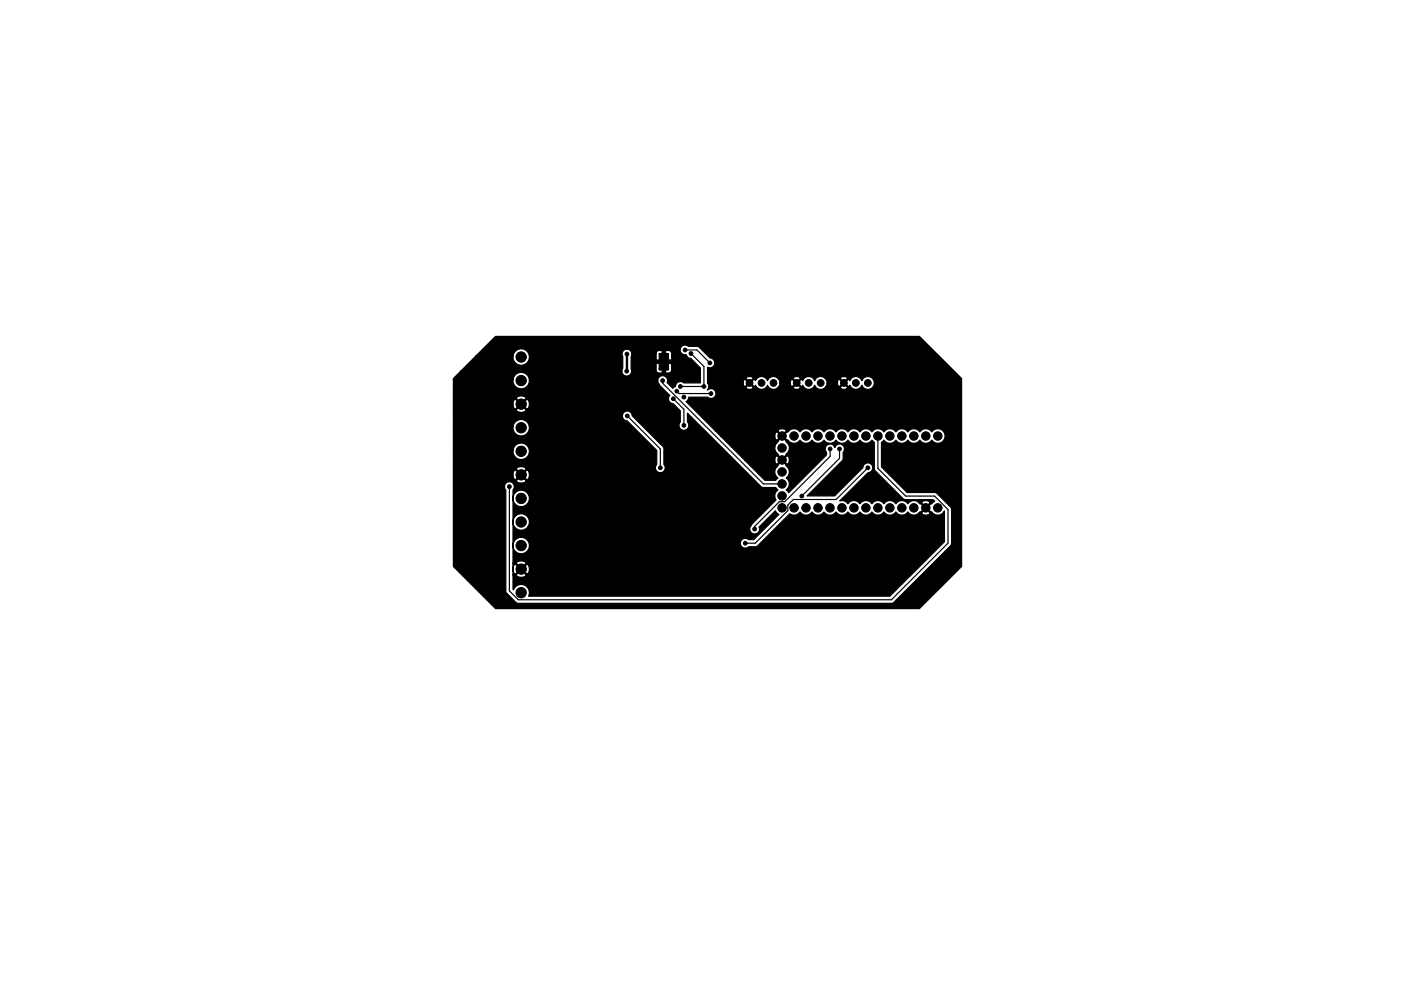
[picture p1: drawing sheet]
<svg xmlns="http://www.w3.org/2000/svg" width="297mm" height="210mm" viewBox="0 0 297 210" stroke-linecap="round" stroke-linejoin="round" font-family="sans-serif">
<g fill="#000" stroke="#000" stroke-width=".21">
<path d="M139.8 75h2v3.5h-2z"/>
<circle cx="110.5" cy="75.7" r="1.1"/>
<circle cx="123" cy="74.2" r=".4"/>
<circle cx="132.9" cy="78.7" r=".4"/>
<circle cx="132.9" cy="75.1" r=".4"/>
<circle cx="140" cy="76.7" r=".25"/>
<circle cx="140" cy="75.2" r=".25"/>
<circle cx="140" cy="78.2" r=".25"/>
<circle cx="141.5" cy="76.7" r=".25"/>
<circle cx="141.5" cy="75.2" r=".25"/>
<circle cx="141.5" cy="78.2" r=".25"/>
<circle cx="145.2" cy="74.2" r=".4"/>
<circle cx="146.5" cy="75" r=".4"/>
<circle cx="150.5" cy="77" r=".4"/>
<circle cx="190" cy="79.2" r=".4"/>
<circle cx="110.5" cy="90.7" r="1.1"/>
<circle cx="110.5" cy="95.7" r="1.1"/>
<circle cx="110.5" cy="85.7" r="1.1"/>
<circle cx="110.5" cy="80.7" r="1.1"/>
<circle cx="125" cy="80.2" r=".4"/>
<circle cx="132" cy="81.8" r=".4"/>
<circle cx="133" cy="88.2" r=".4"/>
<circle cx="140" cy="99.2" r=".4"/>
<circle cx="140.5" cy="80.7" r=".4"/>
<circle cx="142.8" cy="84.6" r=".4"/>
<circle cx="143.5" cy="83" r=".4"/>
<circle cx="144.2" cy="82" r=".4"/>
<circle cx="145" cy="84.2" r=".4"/>
<circle cx="145" cy="90.2" r=".4"/>
<circle cx="147" cy="96.2" r=".4"/>
<circle cx="148" cy="91.2" r=".4"/>
<circle cx="149.2" cy="82" r=".4"/>
<circle cx="150.7" cy="83.5" r=".4"/>
<circle cx="158.9" cy="81.2" r=".72"/>
<circle cx="161.5" cy="81.2" r=".72"/>
<circle cx="164" cy="81.2" r=".72"/>
<circle cx="165.8" cy="92.5" r=".9"/>
<circle cx="165.8" cy="97.6" r=".9"/>
<circle cx="165.8" cy="95" r=".9"/>
<circle cx="168.3" cy="92.5" r=".9"/>
<circle cx="168.9" cy="81.2" r=".72"/>
<circle cx="170.9" cy="92.5" r=".9"/>
<circle cx="171.5" cy="81.2" r=".72"/>
<circle cx="173.4" cy="92.5" r=".9"/>
<circle cx="174" cy="81.2" r=".72"/>
<circle cx="176" cy="92.5" r=".9"/>
<circle cx="176" cy="95.2" r=".4"/>
<circle cx="178" cy="95.2" r=".4"/>
<circle cx="178.5" cy="92.5" r=".9"/>
<circle cx="178.9" cy="81.2" r=".72"/>
<circle cx="181" cy="92.5" r=".9"/>
<circle cx="181.5" cy="81.2" r=".72"/>
<circle cx="183.6" cy="92.5" r=".9"/>
<circle cx="184" cy="81.2" r=".72"/>
<circle cx="184" cy="99.2" r=".4"/>
<circle cx="186.1" cy="92.5" r=".9"/>
<circle cx="188.7" cy="92.5" r=".9"/>
<circle cx="190" cy="81.2" r=".4"/>
<circle cx="190" cy="83.2" r=".4"/>
<circle cx="191.2" cy="92.5" r=".9"/>
<circle cx="193.7" cy="92.5" r=".9"/>
<circle cx="196.3" cy="92.5" r=".9"/>
<circle cx="198.8" cy="92.5" r=".9"/>
<circle cx="108" cy="103.2" r=".4"/>
<circle cx="110.5" cy="110.7" r="1.1"/>
<circle cx="110.5" cy="115.7" r="1.1"/>
<circle cx="110.5" cy="100.7" r="1.1"/>
<circle cx="110.5" cy="105.7" r="1.1"/>
<circle cx="131" cy="102.2" r=".4"/>
<circle cx="134.1" cy="112.2" r=".4"/>
<circle cx="141" cy="101.3" r=".4"/>
<circle cx="158" cy="115.2" r=".4"/>
<circle cx="160" cy="112.2" r=".4"/>
<circle cx="165.8" cy="107.7" r=".9"/>
<circle cx="165.8" cy="105.2" r=".9"/>
<circle cx="165.8" cy="102.7" r=".9"/>
<circle cx="165.8" cy="100.1" r=".9"/>
<circle cx="167" cy="116.2" r=".4"/>
<circle cx="168.3" cy="107.7" r=".9"/>
<circle cx="170" cy="105.2" r=".4"/>
<circle cx="170.9" cy="107.7" r=".9"/>
<circle cx="173.4" cy="107.7" r=".9"/>
<circle cx="176" cy="107.7" r=".9"/>
<circle cx="178.5" cy="107.7" r=".9"/>
<circle cx="181" cy="107.7" r=".9"/>
<circle cx="183.6" cy="107.7" r=".9"/>
<circle cx="185" cy="116.2" r=".4"/>
<circle cx="186.1" cy="107.7" r=".9"/>
<circle cx="188.7" cy="107.7" r=".9"/>
<circle cx="191.2" cy="107.7" r=".9"/>
<circle cx="193.7" cy="107.7" r=".9"/>
<circle cx="196.3" cy="107.7" r=".9"/>
<circle cx="198.8" cy="107.7" r=".9"/>
<circle cx="110.5" cy="125.7" r="1.1"/>
<circle cx="110.5" cy="120.7" r="1.1"/>
<circle cx="173" cy="123.2" r=".4"/>
<circle cx="191" cy="121.2" r=".4"/>
</g>
<g fill="none" stroke="#000" stroke-width=".25">
<path d="M132.9 78.3v.1M141.5 75.2l-.7 .8v.7M145.2 74.2h2.6l2.7 2.8M146.5 75l2.7 2.7v4.3h-5M133 88.2l7 7v4M140.5 80.7v.6l21.4 21.4h3.9M142.8 84.6l2.2 2.2v3.4M143.5 83l.5 .5h6.8M176 95.2v1.6l-9.6 9.6h-1.2l-5.2 5.3v.5M178 95.2v2l-8 8M184 99.2l-6.7 6.8h-9.1l-1.2 1.2v1.1l-6.9 6.9h-2.1M186.1 92.5v6.9l5.9 5.8h6.1l2.9 2.9v7.1l-12 12h-79.1l-1.9-1.8v-22.2"/>
<path d="M134 107.2v4"/>
</g>
<path d="M138.5 76.7h4M140.8 74.5v4.5" fill="none" stroke="#000" stroke-width="1"/>
<path d="M132.9 75.1v3.2" fill="none" stroke="#000" stroke-width=".5"/>
<path d="M139.8 76.7l.5-.1-.1 .1 .1 .2h-.4zM140.6 75.7h.3v.6h-.3zM141.2 76.6h.4l.1 .2-.5 .1 .1-.2zM100.9 75.6h7.9v.3a1.74 1.74 0 0 0 2.6 1.3 1.74 1.74 0 0 0 0-2.9 1.74 1.74 0 0 0-2.6 1.3h-7.9l4.2-4.2h89.8l9 8.9v39.9l-9 8.9h-89.8l-9-8.9v-17.1h10.9l.2 .9 .1 21.5 .2 .4 1.9 1.9 .3 .2h79.6l12.3-12.3 .2-.5v-7.1l-.3-.5-3.1-3.1h-6.1l-5.4-5.4v-5.3l.5-.4 .1 .1a1.53 1.53 0 0 0 2.4-.1 1.53 1.53 0 0 0 2.6 0 1.53 1.53 0 0 0 2.5 0 1.53 1.53 0 0 0 2.6 0 1.54 1.54 0 0 0 2.3 .3 1.54 1.54 0 0 0 0-2.3 1.54 1.54 0 0 0-2.3 .2 1.53 1.53 0 0 0-2.6 0 1.53 1.53 0 0 0-2.5 0 1.53 1.53 0 0 0-2.6 0 1.53 1.53 0 0 0-2.5 0 1.53 1.53 0 0 0-2.5 0 1.53 1.53 0 0 0-2.6 0 1.53 1.53 0 0 0-2.5 0 1.53 1.53 0 0 0-2.6 0 1.53 1.53 0 0 0-2.5 0 1.53 1.53 0 0 0-2.5 0 1.53 1.53 0 0 0-2.6 0 1.53 1.53 0 0 0-2.5 .1l-.2-.1-.9 .9 .9 .9 .2-.1a1.53 1.53 0 0 0 2.5 .1 1.53 1.53 0 0 0 2.6 0 1.53 1.53 0 0 0 2.5 0 1.53 1.53 0 0 0 2.5 0 1.53 1.53 0 0 0 2.6 0 1.53 1.53 0 0 0 2.5 0 1.53 1.53 0 0 0 2.6 0l.5 .4v5.6l.2 .5 6.1 6.1h6.1l.4 .4-.7 .5h-.1l-.9 .8 .9 .9h.1l.1 .1a1.54 1.54 0 0 0 2.6-.3v6.5l-11.5 11.6h-76.6a1.74 1.74 0 0 0-.9-2.4 1.74 1.74 0 0 0-2.3 1.1l-.1-3.2h.7l.1 .2 1 .3 .8-.3 .1-.2-1-1.1-1 1.1h-.7v-1.2l.2 .9 .3 .1 1-1.1h.4l1 1.1a1.25 1.25 0 0 0 0-2.1l-1 1h-.4l-1-1-.3 .1-.2 1v-1.3h.7l1 1.1 1-1.1-.1-.2-1-.3-.8 .3-.1 .2h-.7v-3.9a1.74 1.74 0 0 0 2.3 1.8 1.74 1.74 0 0 0 .6-2.9 1.74 1.74 0 0 0-2.9 .7v.4v-5a1.74 1.74 0 0 0 2.3 1.8 1.74 1.74 0 0 0 .6-2.9 1.74 1.74 0 0 0-2.9 .7v.4v-5a1.74 1.74 0 0 0 2.3 1.8 1.74 1.74 0 0 0 .6-2.9 1.74 1.74 0 0 0-2.9 .7v.4v-1.7a1.04 1.04 0 0 0-.4-1.6 1.04 1.04 0 0 0-1.4 .8h-10.9v-1.1h13.4l.1 .2 1 .3 .8-.3 .1-.2-1-1.1-1 1.1h-13.4v-1.2h12.7a.9 .9 0 0 0 .5 1l1-1.1h.4l1 1.1 .3-.1 .2-1-.2-.9-.3-.1-1 1h-.4l-1-1a1.02 1.02 0 0 0-.5 1.1h-12.7v-1.3h13.4l1 1.1 1-1.1-.1-.2-1-.3-.8 .3-.1 .2h-13.4v-3.9h12.7a1.74 1.74 0 0 0 2.3 1.8 1.74 1.74 0 0 0 .6-2.9 1.74 1.74 0 0 0-2.9 .7v.4h-12.7v-5h12.7a1.74 1.74 0 0 0 2.3 1.8 1.74 1.74 0 0 0 .6-2.9 1.74 1.74 0 0 0-2.9 .7v.4h-12.7v-2.5h35.9a1.03 1.03 0 0 0 1 1.2l6.2 6.3v2.9a1.04 1.04 0 0 0 .1 1.5 1.04 1.04 0 0 0 1.4 0 1.04 1.04 0 0 0 .1-1.5v-3.3l-.2-.4-6.6-6.6a1.04 1.04 0 0 0-1-1 1.04 1.04 0 0 0-1 .9h-35.9v-1.1h13.4l.1 .2 1 .3 .8-.3 .1-.2-1-1.1-1 1.1h-13.4v-1.2h12.7a.9 .9 0 0 0 .5 1l1-1.1h.4l1 1.1 .3-.1 .2-1-.2-.9-.3-.1-1 1h-.4l-1-1a1.02 1.02 0 0 0-.5 1.1h-12.7v-1.3h13.4l1 1.1 1-1.1-.1-.2-1-.3-.8 .3-.1 .2h-13.4v-3.9h12.7a1.74 1.74 0 0 0 1.7 1.9 1.74 1.74 0 0 0 1.7-1.9h27.3l.4 1.1 2.1 2.2a1.04 1.04 0 0 0-.2 1.1 1.04 1.04 0 0 0 .9 .6l1.5 1.6v2.3a1.04 1.04 0 0 0 .1 1.5 1.04 1.04 0 0 0 1.4 0 1.04 1.04 0 0 0 .1-1.5v-1.9l15.5 15.6 .6 .2h2.6l.4 .5-.1 .1a1.53 1.53 0 0 0-.3 2.1l-5 5a1.22 1.22 0 0 0-.5 1.2 1.22 1.22 0 0 0 .9 1 1.04 1.04 0 0 0 1-1.5l3.5-3.4 .8 .7-5.4 5.4h-1.1a1.04 1.04 0 0 0-1.4 0 1.04 1.04 0 0 0 0 1.5 1.04 1.04 0 0 0 1.4 0l1.8-.1 7-6.9 .1 .1a1.53 1.53 0 0 0 2-.5 1.53 1.53 0 0 0 2.6 0 1.53 1.53 0 0 0 2.5 0 1.53 1.53 0 0 0 2.5 0 1.53 1.53 0 0 0 2.6 0 1.53 1.53 0 0 0 2.5 0 1.53 1.53 0 0 0 2.6 0 1.53 1.53 0 0 0 2.5 0 1.53 1.53 0 0 0 2.5 0 1.53 1.53 0 0 0 2.6 0 1.52 1.52 0 0 0 2.4 .2h.5l.1 .3 .9 .2 .7-.2 .1-.3-.9-.9-.9 .9h-.5l1.2-1.1-1.2-1h.5l.9 .9 .9-.9-.1-.3-.9-.2-.7 .2-.1 .3h-.5a1.52 1.52 0 0 0-2.4 .2 1.53 1.53 0 0 0-2.6 0 1.53 1.53 0 0 0-2.5 0 1.53 1.53 0 0 0-2.5 0 1.53 1.53 0 0 0-2.6 0 1.53 1.53 0 0 0-2.5 0 1.52 1.52 0 0 0-1.8-.6l6.1-6a1.04 1.04 0 0 0 .9-1.1 1.04 1.04 0 0 0-1-1 1.04 1.04 0 0 0-1 1l-6 6h-5.9l7.4-7.4 .2-.4 .1-1.4a1.04 1.04 0 0 0-.3-1.7 1.04 1.04 0 0 0-1.5 .7 1.04 1.04 0 0 0-1.5-.7 1.04 1.04 0 0 0-.3 1.7v.5l-8 8.1-.5-.7a1.53 1.53 0 0 0 0-2.5 1.53 1.53 0 0 0-.1-2.6l.1-.1-.9-.9-.9 .9 .1 .1a1.53 1.53 0 0 0-.1 2.6l-.4 .5h-2.3l-4.3-4.2h6.4a.72 .72 0 0 0 .4 .8l.9-.9h.4l.9 .9 .2-.1 .3-.9-.3-.7-.2-.1-.9 .9h-.4l-.9-.9a.86 .86 0 0 0-.4 1h-6.4l-2.7-2.8h9.1l.1 .9 .6 .5-.1 .2 .9 .9 .9-.9-.1-.2 .2-.1a1.53 1.53 0 0 0-.2-2.4l.1-.2-.9-.9-.9 .9 .1 .2-.6 .5-.1 .6h-9.1l-2.4-2.3h11.5a.72 .72 0 0 0 .4 .8l.9-.9-.9-.9a.86 .86 0 0 0-.4 1h-11.5l-1.1-1.2h13.2l.9 .9 .9-.9-.1-.2-.9-.2-.7 .2-.1 .2h-13.2l-6.3-6.2 .5-.5 .1-.4h4.1a1.05 1.05 0 0 0 1.4-.2 1.05 1.05 0 0 0-.1-1.4 1.05 1.05 0 0 0-1.4 0l.3-.5h7.9v.2l.8 .2 .6-.2 .1-.2-.8-.8-.7 .8h-7.9l-.3-.9h7.6l.1 .6 .3 .1 .7-.8h.4l.8 .8 .3-.3a1.35 1.35 0 0 0 1.3 .9 1.35 1.35 0 0 0 1.2-.9 1.35 1.35 0 0 0 2.3 .5h3.2v.2l.5 .2 .9-.2 .1-.2-.8-.8-.7 .8h-3.2l.4-.9h2.2a.56 .56 0 0 0 .4 .7l.7-.8h.4l.8 .8 .3-.3 .1 .2a1.36 1.36 0 0 0 1.2 .7 1.36 1.36 0 0 0 1.2-.9 1.35 1.35 0 0 0 2.3 .5h3.2v.2l.5 .2 .9-.2 .1-.2-.8-.8-.7 .8h-3.2l.4-.9h2.2a.56 .56 0 0 0 .4 .7l.7-.8h.4l.8 .8 .3-.3 .1 .2a1.36 1.36 0 0 0 1.2 .7 1.36 1.36 0 0 0 1.2-.9 1.36 1.36 0 0 0 2.1 .6 1.36 1.36 0 0 0 0-2.1 1.36 1.36 0 0 0-2.1 .6 1.35 1.35 0 0 0-1.2-.9 1.35 1.35 0 0 0-1.3 .9l-.3-.3-.8 .7h-.4l-.7-.7a.71 .71 0 0 0-.4 .8h-2.2l-.1-.4-.3-.6h3.2l.7 .8 .8-.8-.1-.2-.8-.2-.6 .2v.2h-3.2a1.35 1.35 0 0 0-2.3 .5 1.35 1.35 0 0 0-1.2-.9 1.35 1.35 0 0 0-1.3 .9l-.3-.3-.8 .7h-.4l-.7-.7a.71 .71 0 0 0-.4 .8h-2.2l-.1-.4-.3-.6h3.2l.7 .8 .8-.8-.1-.2-.8-.2-.6 .2v.2h-3.2a1.35 1.35 0 0 0-2.3 .5 1.35 1.35 0 0 0-1.2-.9 1.35 1.35 0 0 0-1.3 .9l-.3-.3-.8 .7h-.4l-.7-.7a.71 .71 0 0 0-.4 .8h-7.6v-1h8.2l.7 .8 .8-.8a.88 .88 0 0 0-1.5 0h-8.2v-2.4a1.04 1.04 0 0 0 1.5-.6 1.04 1.04 0 0 0-1-1.3l-2.3-2.4-2.3-.2a1.04 1.04 0 0 0-1.7 .6 1.04 1.04 0 0 0 1.3 1.3 1.02 1.02 0 0 0 1 .7l2 2.1v3.1h-3.6a1.05 1.05 0 0 0-1.1-.1 1.05 1.05 0 0 0-.6 .9l-.5 .4-1.3-1.2 .1-.1a1.04 1.04 0 0 0-.8-1.4 1.04 1.04 0 0 0-1.2 .9h-27.3a1.74 1.74 0 0 0-1.7-1.6 1.74 1.74 0 0 0-1.7 1.6h-12.7v-.3l1.7-1.7h34a1.04 1.04 0 0 0 1.3 1.2 1.04 1.04 0 0 0 .7-1.5v-2.6l.2-.7h5.1v3.5a.64 .64 0 0 0 .7 .6h.7l.1-.4h.2h.1l.1 .4h.8a.64 .64 0 0 0 .6-.6v-3.5l-.1-.4-.3-.2h-1l-.1 .4h-.1h-.2l-.1-.4h-.9l-.4 .2-.1 .4h-5.1a1.04 1.04 0 0 0-1.4-.9 1.04 1.04 0 0 0-.6 1.6v2.4l-.2 .5h-34z" fill="#000" stroke="#000" stroke-width=".25"/>
</svg>
